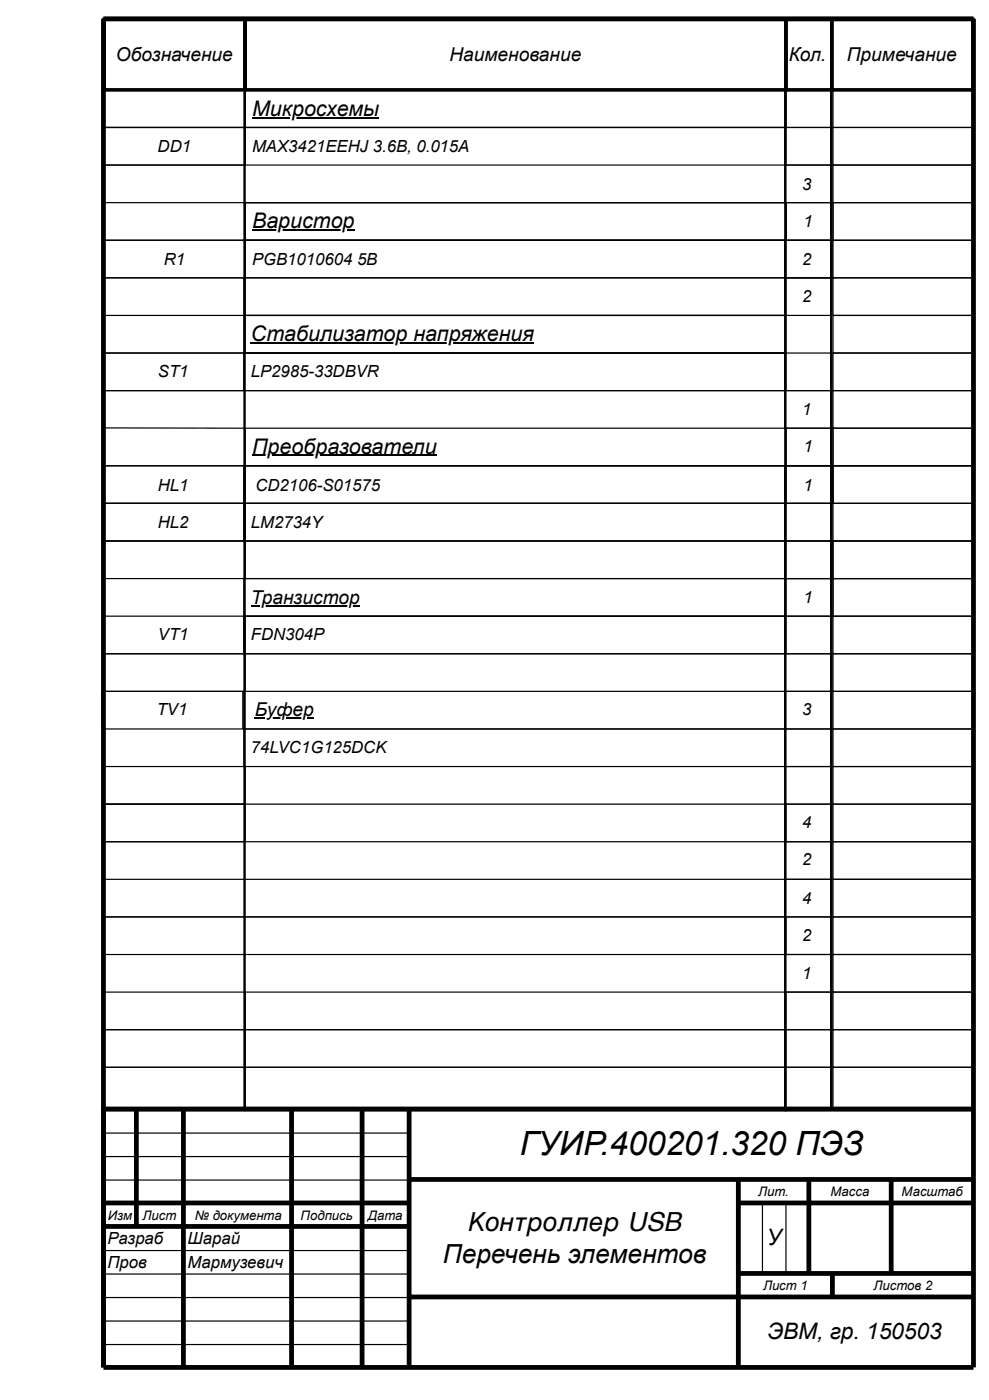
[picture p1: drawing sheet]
<svg xmlns="http://www.w3.org/2000/svg" width="210mm" height="297mm" viewBox="0 0 210 297" stroke-linecap="round" stroke-linejoin="round" font-family="sans-serif">
<defs><g id="words">
<text font-size="7.1" x="110.3" y="245.4">ГУИР.400201.320 ПЭЗ</text>
<g font-size="5.6">
<text x="99.3" y="261.4">Контроллер USB</text>
<text x="94" y="268.2">Перечень элементов</text>
</g>
<g font-size="4.8">
<text x="162.7" y="264.4">У</text>
<text x="162.9" y="284.4">ЭВМ, гр. 150503</text>
</g>
<g font-size="4.6">
<text x="53.5" y="24.6">Микросхемы</text>
<text x="53.5" y="48.4">Варистор</text>
<text x="53.2" y="72.5">Стабилизатор напряжения</text>
<text x="53.5" y="96.3">Преобразователи</text>
</g>
<g font-size="4.1">
<text x="24.6" y="12.9">Обозначение</text>
<text x="95.4" y="12.9">Наименование</text>
<text x="167.4" y="12.9">Кол.</text>
<text x="179.7" y="12.9">Примечание</text>
<text x="53.2" y="128.3">Транзистор</text>
<text x="54.1" y="152.1">Буфер</text>
</g>
<g font-size="3.5">
<text x="33.5" y="32.2">DD1</text>
<text x="53.5" y="32.2">MAX3421EEHJ 3.6B, 0.015A</text>
<text x="170.3" y="40.3">3</text>
<text x="170.5" y="48.2">1</text>
<text x="34.7" y="56.3">R1</text>
<text x="53.5" y="56.3">PGB1010604 5B</text>
<text x="170.3" y="56.3">2</text>
<text x="170.3" y="64.1">2</text>
<text x="33.5" y="80.1">ST1</text>
<text x="53.2" y="80.1">LP2985-33DBVR</text>
<text x="170.3" y="88.2">1</text>
<text x="170.5" y="96.1">1</text>
<text x="33.5" y="104.2">HL1</text>
<text x="54.2" y="104.2">CD2106-S01575</text>
<text x="170.5" y="104.2">1</text>
<text x="33.5" y="112">HL2</text>
<text x="53.2" y="112">LM2734Y</text>
<text x="170.5" y="128">1</text>
<text x="33.5" y="135.9">VT1</text>
<text x="53.2" y="135.9">FDN304P</text>
<text x="33.2" y="151.8">TV1</text>
<text x="170.3" y="151.8">3</text>
<text x="53.2" y="160">74LVC1G125DCK</text>
<text x="170.3" y="175.9">4</text>
<text x="170.3" y="183.8">2</text>
<text x="170.3" y="191.9">4</text>
<text x="170.3" y="199.8">2</text>
<text x="170.3" y="207.9">1</text>
<text x="22.8" y="264.2">Разраб</text>
<text x="22.8" y="269.2">Пров</text>
<text x="39.8" y="264.2">Шарай</text>
<text x="39.8" y="269.2">Мармузевич</text>
</g>
<g font-size="2.8">
<text x="160.9" y="254">Лит.</text>
<text x="176.2" y="254">Масса</text>
<text x="191.3" y="254">Масштаб</text>
<text x="22.9" y="259.1">Изм</text>
<text x="30.3" y="259.1">Лист</text>
<text x="41.4" y="259.1">№ документа</text>
<text x="63.8" y="259.1">Подпись</text>
<text x="78.1" y="259.1">Дата</text>
<text x="161.9" y="274">Лист 1</text>
<text x="185.4" y="274">Листов 2</text>
</g>
</g></defs>
<g fill="none" stroke="#000" stroke-width="1" stroke-linecap="butt">
<path d="M22 4h184.6v286.4h-184.6zM28.9 235.5v25M38.9 235.5v54.9M61.9 235.5v54.9M76.8 235.5v54.9M86.8 235.5v54.9M206.6 235.5h-184.6v54.9M22 255.5h64.8M86.8 250.5h119.8M156.7 255.5h49.9M156.7 250.5v39.9M171.7 250.5v20"/>
<path d="M189.1 250.5v20M22 260.5h64.8M86.8 275.5h119.8M156.7 270.5h49.9M176.7 270.5v5"/>
</g>
<g fill="none" stroke="#000" stroke-width=".25">
<path d="M22.1 19.1h29.9v8h-29.9zM52 19.1h114.8v8h-114.8zM166.6 19.1h9.9v8h-9.9zM176.8 19.1h29.9v8h-29.9zM22.1 27.1h29.9v8h-29.9zM52 27.1h114.8v8h-114.8zM53.5 25h26.9M166.6 27.1h9.9v8h-9.9zM166.6 35.1h9.9v7.9h-9.9zM176.8 27.1h29.9v8h-29.9zM176.8 35.1h29.9v7.9h-29.9zM21.8 59h30v8h-30z"/>
<path d="M22.1 51h29.9v8h-29.9zM22.1 43h144.7v8h-144.7zM52 43h114.8v8h-114.8zM52 59h114.8v8h-114.8zM52 51h114.8v8h-114.8zM53.5 48.8h21.8M166.6 51h9.9v8h-9.9zM166.6 59h9.9v8h-9.9zM166.8 43h10v8h-10zM176.8 43h29.9v8h-29.9zM176.8 51h29.9v8h-29.9zM176.8 59h29.9v8h-29.9z"/>
<path d="M21.8 75h30v8h-30zM22.1 75h144.7v8h-144.7zM51.8 67h114.8v8h-114.8zM51.8 75h114.8v8h-114.8zM52 67h114.8v8h-114.8zM53.2 72.9h60.1M166.6 75h9.9v8h-9.9zM176.8 75h29.9v8h-29.9zM176.8 67h29.9v8h-29.9zM21.8 98.9h30v8h-30zM22.1 98.9h29.9v8h-29.9zM22.2 90.9h29.6"/>
<path d="M51.8 98.9h114.8v8h-114.8zM52 98.9h114.8v8h-114.8zM52 90.9h114.8v8h-114.8zM53.5 96.7h39.2M166.6 83h9.9v7.9h-9.9zM166.6 98.9h9.9v8h-9.9zM166.8 91h10v7.9h-10zM166.8 98.9h10v8h-10zM176.8 83h29.9v7.9h-29.9zM176.8 90.9h29.9v8h-29.9zM176.8 98.9h29.9v8h-29.9zM21.8 106.9h30v8h-30z"/>
<path d="M22.1 106.9h29.9v8h-29.9zM22.1 114.9h29.9v8h-29.9zM51.8 106.9h114.8v8h-114.8zM52 106.9h114.8v8h-114.8zM52 114.9h114.8v8h-114.8zM166.6 106.9h9.9v8h-9.9zM166.6 114.9h9.9v8h-9.9zM176.8 106.9h29.9v8h-29.9zM176.8 114.9h29.9v8h-29.9zM21.8 130.9h30v8h-30zM22.1 138.9h29.9v7.9h-29.9zM51.8 122.9h114.8v8h-114.8z"/>
<path d="M51.8 130.9h114.8v8h-114.8zM52 130.9h114.8v8h-114.8zM53.2 128.7h23.1M166.6 130.9h9.9v8h-9.9zM166.6 138.9h9.9v7.9h-9.9zM166.8 122.9h10v8h-10zM176.8 130.9h29.9v8h-29.9zM176.8 138.9h29.9v7.9h-29.9zM176.8 122.9h29.9v8h-29.9zM21.6 146.8h29.9v8h-29.9zM51.8 154.8h114.8v8h-114.8zM51.8 146.8h114.8v8h-114.8z"/>
<path d="M54.1 152.5h12.5M166.6 154.8h9.9v8h-9.9zM166.6 146.8h9.9v8h-9.9zM176.8 154.8h29.9v8h-29.9zM176.8 146.8h29.9v8h-29.9zM22.1 162.8h29.9v8h-29.9zM22.1 170.8h29.9v8h-29.9zM22.1 170.8h144.7v8h-144.7zM166.6 162.8h9.9v8h-9.9zM166.6 170.8h9.9v8h-9.9zM166.6 178.8h9.9v8h-9.9zM176.8 162.8h29.9v8h-29.9z"/>
<path d="M176.8 170.8h29.9v8h-29.9zM176.8 178.8h29.9v8h-29.9zM21.8 186.8h144.8v7.9h-144.8zM22.1 194.7h144.7v8h-144.7zM166.6 186.8h9.9v7.9h-9.9zM166.6 194.7h9.9v8h-9.9zM176.8 186.8h29.9v7.9h-29.9zM176.8 194.7h29.9v8h-29.9zM22.1 210.7h29.9v8h-29.9zM22.1 218.7h29.9v8h-29.9zM52 210.7h114.8v8h-114.8zM52 218.7h114.8v8h-114.8z"/>
<path d="M166.6 202.7h9.9v8h-9.9zM166.6 210.7h9.9v8h-9.9zM166.6 218.7h9.9v8h-9.9zM176.8 202.7h29.9v8h-29.9zM176.8 210.7h29.9v8h-29.9zM176.8 218.7h29.9v8h-29.9zM22.1 226.7h29.9v9.2h-29.9zM52 226.7h114.8v9.2h-114.8zM166.6 226.7h9.9v9.2h-9.9zM176.8 226.7h29.9v9.2h-29.9zM22.1 250.6h64.9M22.1 245.6h64.9"/>
<path d="M22.1 240.7h64.9M161.8 255.6v15M166.8 255.6v15M22.1 275.6h64.9M22.1 270.6h64.9M22.1 265.6h64.9M22.1 285.6h64.9M22.1 280.6h64.9"/>
</g>
<path d="M22.1 4.1h29.9v15h-29.9zM52 4.1h114.8v15h-114.8zM166.8 4.1h9.7v15h-9.7zM176.5 4.1h30v15h-30z" fill="none" stroke="#000" stroke-width=".76" stroke-linecap="butt"/>
<path d="M51.9 4v231.5M166.7 4v231.5M176.4 4v231.5" fill="none" stroke="#000" stroke-width=".51"/>
<use href="#words"/>
</svg>
